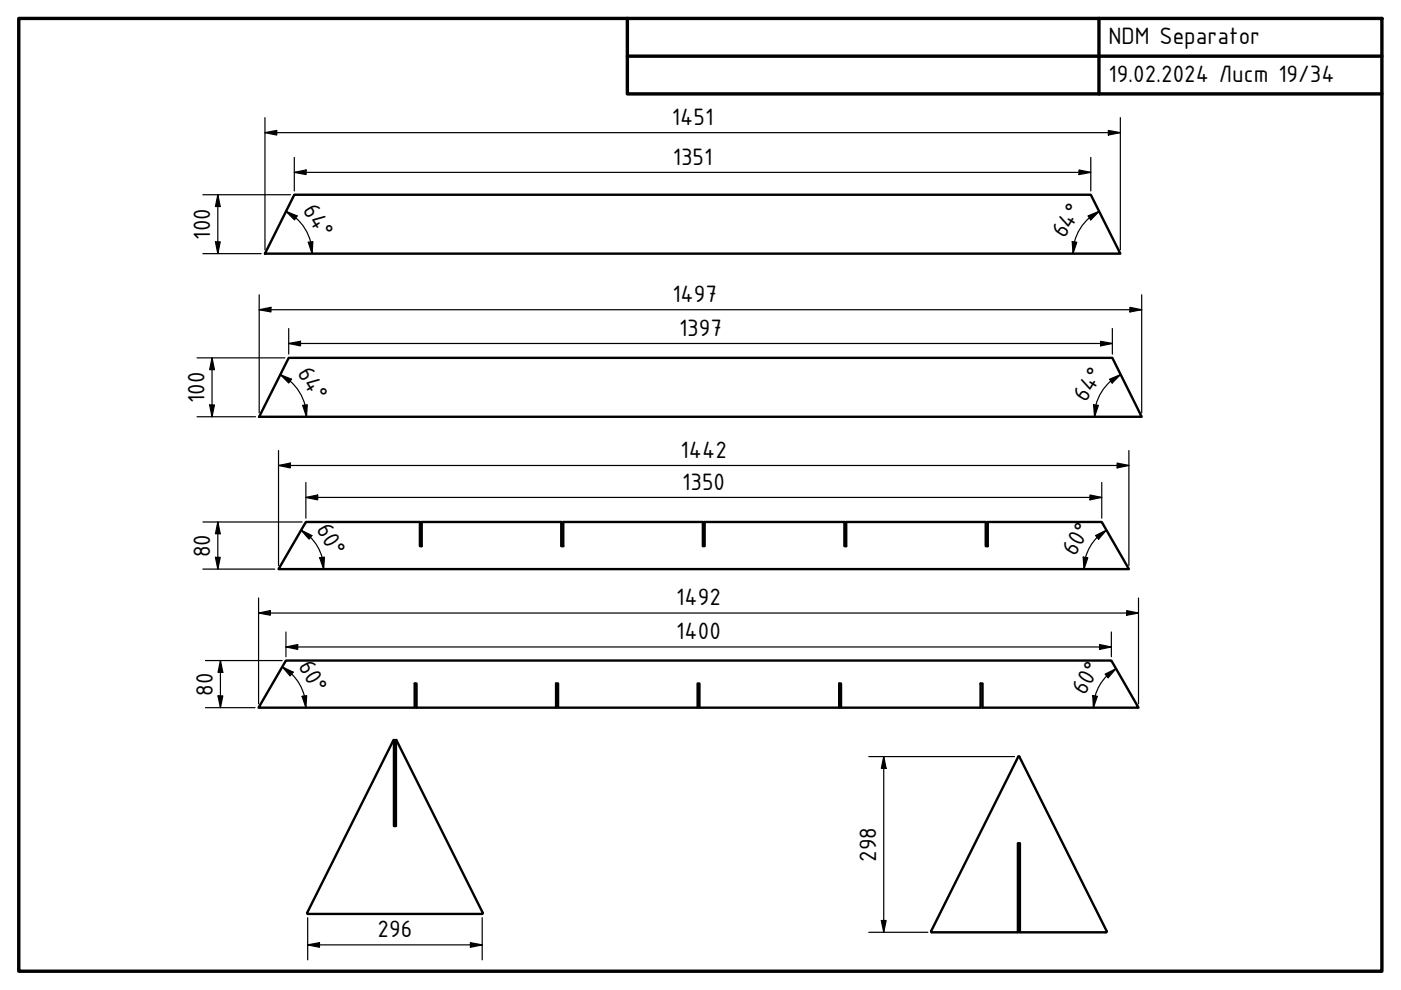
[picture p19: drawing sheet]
<svg xmlns="http://www.w3.org/2000/svg" width="297mm" height="210mm" viewBox="0 0 297 210" stroke-linecap="round" stroke-linejoin="round" font-family="sans-serif">
<defs><g id="words">
<g font-size="5.4">
<text x="235" y="9.4">NDM Separator</text>
<text x="235" y="17.4">19.02.2024 Лист 19/34</text>
<text x="142.5" y="26.6">1451</text>
<text x="142.7" y="34.9">1351</text>
<text x="64.1" y="44.5" transform="rotate(58 64.1 44.5)">64°</text>
<text x="44.6" y="50.9" transform="rotate(-90 44.6 50.9)">100</text>
<text x="225.7" y="50.8" transform="rotate(-58 225.7 50.8)">64°</text>
<text x="142.6" y="64.1">1497</text>
<text x="144" y="71.3">1397</text>
<text x="62.9" y="79.1" transform="rotate(58 62.9 79.1)">64°</text>
<text x="43.3" y="85.4" transform="rotate(-90 43.3 85.4)">100</text>
<text x="230.3" y="85.4" transform="rotate(-58 230.3 85.4)">64°</text>
<text x="144.3" y="97.1">1442</text>
<text x="144.7" y="103.9">1350</text>
<text x="67" y="112.1" transform="rotate(60 67 112.1)">60°</text>
<text x="44.6" y="118.1" transform="rotate(-90 44.6 118.1)">80</text>
<text x="228" y="118.1" transform="rotate(-60 228 118.1)">60°</text>
<text x="143.4" y="128.4">1492</text>
<text x="143.4" y="135.6">1400</text>
<text x="63.1" y="141.2" transform="rotate(60 63.1 141.2)">60°</text>
<text x="45.1" y="147.5" transform="rotate(-90 45.1 147.5)">80</text>
<text x="230" y="147.5" transform="rotate(-60 230 147.5)">60°</text>
<text x="185.8" y="182.7" transform="rotate(-90 185.8 182.7)">298</text>
<text x="80.1" y="198.8">296</text>
</g>
</g></defs>
<!-- layer: Visible (ISO) -->
<path d="M62.4 41.3h168.9l6.2 12.5h-181.3zM61.2 75.9h174.6l6.3 12.5h-187.2zM64.9 110.7h24.1v5.1h.4v-5.1h29.6v5.1h.4v-5.1h29.6v5.1h.4v-5.1h29.6v5.1h.4v-5.1h29.6v5.1h.4v-5.1h24.2l5.8 10h-180.3zM60.6 140.1h175l5.8 9.9h-33.1v-5.1h-.4v5.1h-29.6v-5.1h-.4v5.1h-29.6v-5.1h-.4v5.1h-29.6v-5.1h-.4v5.1h-29.6v-5.1h-.4v5.1h-33.1zM83.4 156.9l.1 18.2h.4l.1-18.2 18.4 36.7-.2 .2h-37l-.1-.2zM215.9 160.4h.2l18.6 37.1-.2 .2h-18.3v-18.9h-.4v18.9h-18.3l-.1-.2z" fill="none" stroke="#000" stroke-width=".51"/>
<!-- layer: Border (ISO) -->
<path d="M4 3.9h289v202h-289zM133 3.9v16h160M133 11.9h160M233 3.9v16" fill="none" stroke="#000" stroke-width=".72"/>
<!-- layer: Dimension (ISO) -->
<g fill="none" stroke="#000" stroke-width=".25">
<path d="M56.2 28.1l2.5-.4v.9zM56.2 28.1h181.3M56.2 24.9v28.1M62.4 36.5l2.5-.5v1zM62.4 36.5h168.9M62.4 33.4v7.1M228.8 36l2.5 .5-2.5 .5zM231.3 33.4v7.1M235 27.7l2.5 .4-2.5 .5zM237.5 24.9v28.1M43 53.8h12.4M43 41.3h18.6"/>
<path d="M45.7 51.3h1l-.5 2.5zM46.2 41.3l.5 2.5h-1zM46.2 41.3v12.5M60.6 44.8l2.4 1-.6 .8zM60.6 44.8l2.1 1.4M62.7 46.2a10 10 0 0 1 3.2 5.1M65.4 51.4l.9-.2-.1 2.6zM65.9 51.3l.3 2.5M227.3 51.2l1 .2-.8 2.4zM230.7 45.8l2.3-1-1.7 1.8zM231 46.2a10 10 0 0 0-3.2 5.1l-.3 2.5M233 44.8l-2 1.4"/>
<path d="M41.8 75.9h18.6M45 75.9l.5 2.5h-1.1zM45 75.9v12.5M54.9 65.7l2.5-.5v.9zM54.9 65.7h187.2M54.9 62.5v25.1M59.4 79.4l2.4 1-.6 .8zM59.4 79.4l2.1 1.4M61.2 72.8l2.5-.4v.9zM61.2 72.8h174.6M61.2 69.7v5.4M233.3 72.4l2.5 .4-2.5 .5z"/>
<path d="M235.8 69.7v5.4M237.6 79.4a10 10 0 0 0-4.8 5.1l-.5 1.4M239.6 65.2l2.5 .5-2.5 .4zM242.1 62.5v25.1M41.8 88.4h12.4M44.4 85.9h1.1l-.5 2.5zM59.1 98.7l2.5-.5v1zM59.1 98.7h180.3M59.1 95.5v24.4M61.5 80.8a10 10 0 0 1 3.2 5.1l.3 2.5M64.2 86l1-.2-.2 2.6zM231.9 85.8l1 .2-.8 2.4z"/>
<path d="M232.4 85.9l-.3 2.5M235.2 80.4l2.4-1-1.8 1.8zM236.9 98.2l2.5 .5-2.5 .5zM239.4 95.5v24.4M43 110.7h21.1M45.7 118.2h1l-.5 2.5zM46.2 110.7l.5 2.5h-1zM46.2 110.7v10M63.8 112.4l2.3 1.2-.6 .7zM63.8 112.4l2 1.5M64.9 105.5l2.5-.5v1zM64.9 105.5h168.7"/>
<path d="M64.9 102.3v7.6M65.8 113.9l1.7 2.3a9.5 9.5 0 0 1 1.1 4.5M67.8 118.3l1-.2-.2 2.6zM229.7 118.1l.9 .2-.8 2.4zM231.1 105l2.5 .5-2.5 .5zM232.3 113.6l2.3-1.2-1.7 1.9zM232.6 113.9l-1.7 2.3a9.5 9.5 0 0 0-1.1 4.5M233.6 102.3v7.6M234.6 112.4l-2 1.5M43 120.7h15.3M54.8 130l2.5-.5v.9zM54.8 130h186.6"/>
<path d="M54.8 126.8v22.4M60.6 137.2l2.5-.5v1zM60.6 137.2h175M60.6 134v5.2M233.1 136.7l2.5 .5-2.5 .5zM235.6 134v5.2M238.9 129.5l2.5 .5-2.5 .4zM241.4 126.8v22.4M43.6 150h10.5M43.6 140.1h16.2M46.2 147.5h1l-.5 2.5zM46.7 140.1l.5 2.5h-1z"/>
<path d="M46.7 140.1v9.9M59.9 141.4l2.2 1.1-.6 .8zM59.9 141.4a9.9 9.9 0 0 1 3.6 3.7l1 2.5M64.1 147.6l.9-.1-.1 2.5zM64.5 147.6l.4 2.4M231.7 147.5l1 .1-.9 2.4zM234.3 142.9l2.3-1.1-1.7 1.9zM234.7 143.3l-1.7 2.3a10.1 10.1 0 0 0-1.2 4.4M236.6 141.8l-2 1.5M184.2 160.4h30.9M187.4 160.4l.5 2.5h-1zM187.4 160.4v37.3"/>
<path d="M65.2 194.6v8.9M99.7 199.9l2.5 .4-2.5 .5zM102.2 194.6v8.9M184.2 197.7h12.5M186.9 195.2h1l-.5 2.5zM65.2 200.3l2.5-.4v.9zM65.2 200.3h37"/>
</g>
<g fill="#000">
<path d="M56.2 28.1l2.5-.4v.9zM62.4 36.5l2.5-.5v1zM228.8 36l2.5 .5-2.5 .5zM235 27.7l2.5 .4-2.5 .5zM45.7 51.3h1l-.5 2.5zM46.2 41.3l.5 2.5h-1zM60.6 44.8l2.4 1-.6 .8zM65.4 51.4l.9-.2-.1 2.6zM227.3 51.2l1 .2-.8 2.4zM230.7 45.8l2.3-1-1.7 1.8zM45 75.9l.5 2.5h-1.1zM54.9 65.7l2.5-.5v.9z"/>
<path d="M61.2 72.8l2.5-.4v.9zM233.3 72.4l2.5 .4-2.5 .5zM239.6 65.2l2.5 .5-2.5 .4zM44.4 85.9h1.1l-.5 2.5zM59.1 98.7l2.5-.5v1zM59.4 79.4l2.4 1-.6 .8zM64.2 86l1-.2-.2 2.6zM231.9 85.8l1 .2-.8 2.4zM235.2 80.4l2.4-1-1.8 1.8zM236.9 98.2l2.5 .5-2.5 .5zM45.7 118.2h1l-.5 2.5zM46.2 110.7l.5 2.5h-1z"/>
<path d="M63.8 112.4l2.3 1.2-.6 .7zM64.9 105.5l2.5-.5v1zM67.8 118.3l1-.2-.2 2.6zM229.7 118.1l.9 .2-.8 2.4zM231.1 105l2.5 .5-2.5 .5zM232.3 113.6l2.3-1.2-1.7 1.9zM54.8 130l2.5-.5v.9zM60.6 137.2l2.5-.5v1zM233.1 136.7l2.5 .5-2.5 .5zM238.9 129.5l2.5 .5-2.5 .4zM46.2 147.5h1l-.5 2.5zM46.7 140.1l.5 2.5h-1z"/>
<path d="M59.9 141.4l2.2 1.1-.6 .8zM64.1 147.6l.9-.1-.1 2.5zM231.7 147.5l1 .1-.9 2.4zM234.3 142.9l2.3-1.1-1.7 1.9zM187.4 160.4l.5 2.5h-1zM65.2 200.3l2.5-.4v.9zM186.9 195.2h1l-.5 2.5zM99.7 199.9l2.5 .4-2.5 .5z"/>
</g>
<use href="#words"/>
</svg>
